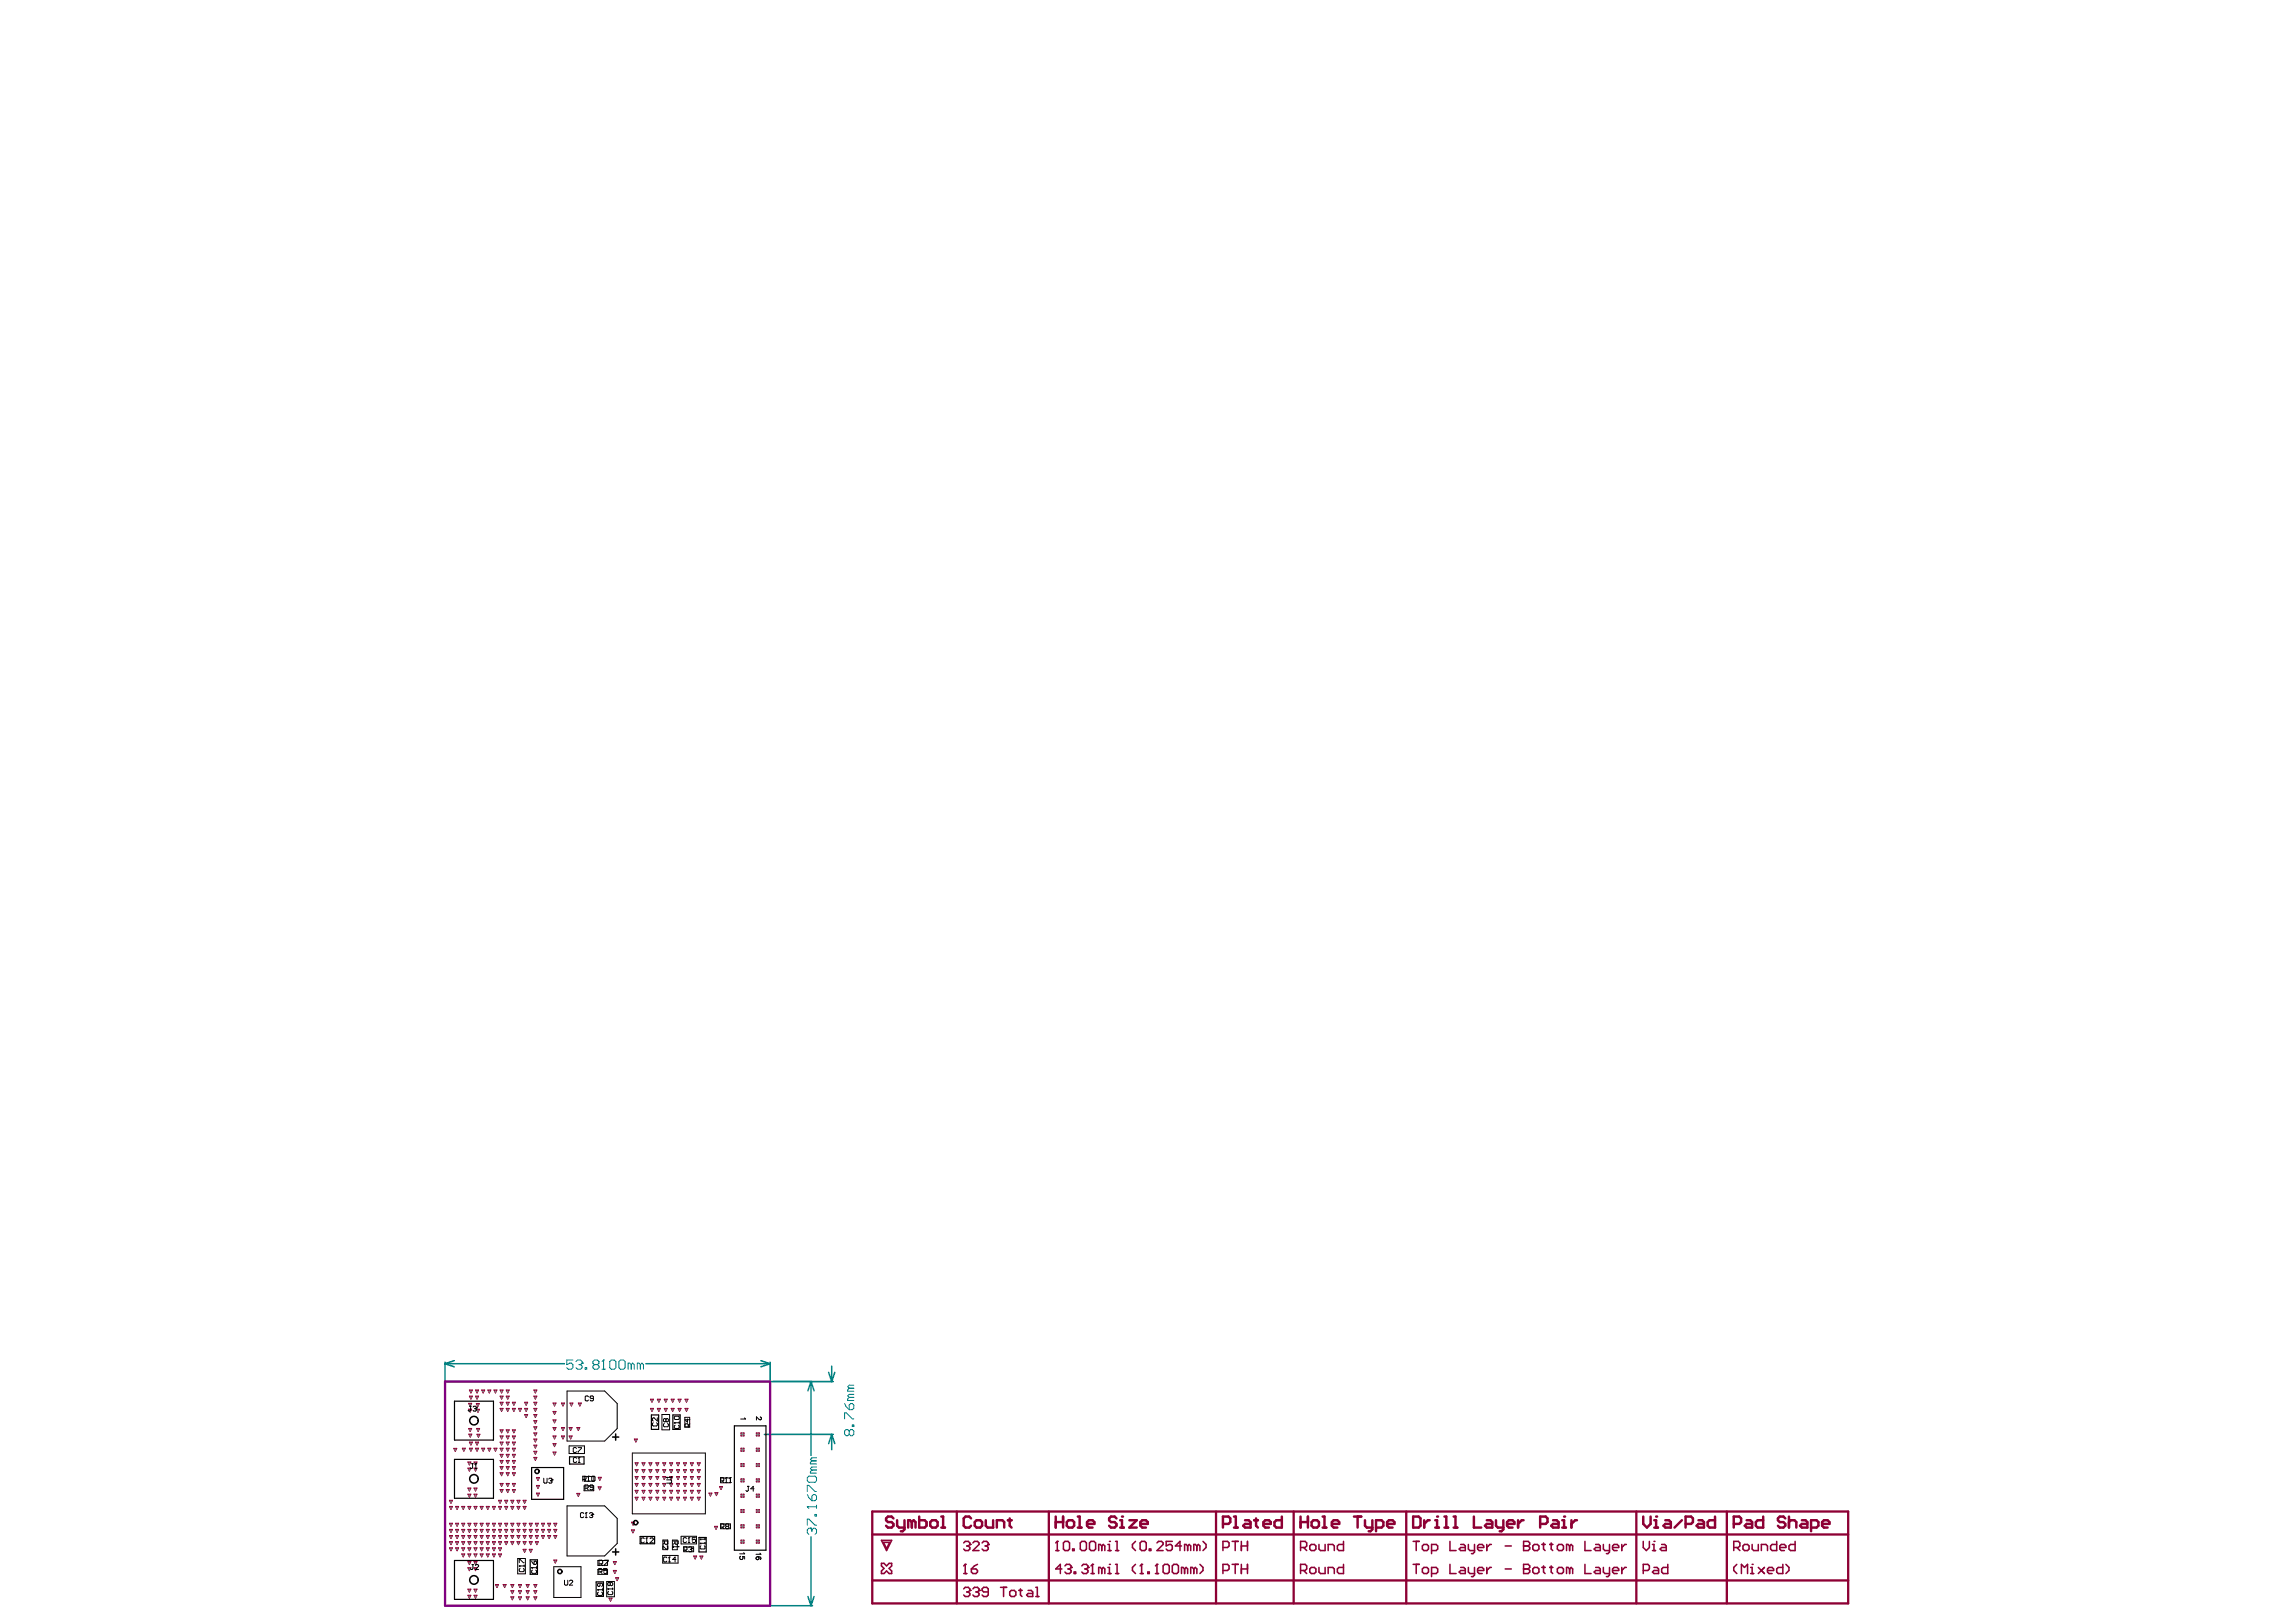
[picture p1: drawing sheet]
<svg xmlns="http://www.w3.org/2000/svg" width="297mm" height="210mm" viewBox="0 0 297 210" stroke-linecap="round" stroke-linejoin="round" font-family="sans-serif">
<path d="M112.8 198.6h126.3M112.8 195.6h126.3v11.9h-126.3zM123.8 195.6v11.9M135.7 195.6v11.9M157.3 195.6v11.9M167.4 195.6v11.9M181.9 195.6v11.9M211.7 195.6v11.9M223.4 195.6v11.9M112.8 204.5h126.3" fill="none" stroke="#8d0034" stroke-width=".3"/>
<g fill="none" stroke="#8d0034" stroke-width=".2">
<path d="M114 199.3h1.4l-.7 1.4zM114.3 199.6h.8l-.4 .8zM226.7 199.9v.6l.2 .2h.6v-.8M229.9 199.5v1.2h-.6l-.2-.2v-.4l.2-.2h.6M232.2 199.5v1.2h-.6l-.2-.2v-.4l.2-.2h.6M114 202.3h.4l.3 .3 .3-.3h.4v.3l-.4 .4 .4 .3v.3h-.4l-.3-.3-.3 .3h-.4v-.3l.4-.3-.4-.4zM224.3 200.3h.6l.2-.2v-.4l-.2-.2h-.6v1.2M224.7 202.4l-.4 .4v.4l.4 .4M224.7 200.3l.4 .4M225.3 203.6v-1.2l.4 .4 .4-.4v1.2M225.5 200.1l.2-.2h.4l.2 .2v.4l-.2 .2h-.4l-.2-.2zM226.5 203.6h.4"/>
<path d="M226.5 202.8h.2v.8M226.7 202.4h.1M227.5 202.8l.8 .8M227.9 200.7v-.8h.6l.2 .2v.6M228.3 202.8l-.8 .8M228.7 203.2h.8v-.2l-.2-.2h-.4l-.2 .2v.4l.2 .2h.4M230.3 200.3h.7v-.2l-.2-.2h-.3l-.2 .2v.4l.2 .2h.3M230.6 202.4v1.2h-.5l-.2-.2v-.4l.2-.2h.5M231 202.4l.4 .4v.4l-.4 .4"/>
</g>
<g fill="none" stroke="#8d0034" stroke-width=".13">
<path d="M60.7 179.9h.4l-.2 .4zM60.8 180h.2l-.1 .2zM61.5 179.9h.4l-.2 .4zM61.6 180h.2l-.1 .2zM62.3 179.9h.4l-.2 .4zM62.4 180h.2l-.1 .2zM63.1 179.9h.4l-.2 .4zM63.2 180h.2l-.1 .2zM63.9 179.9h.4l-.2 .4zM64 180h.2l-.1 .2zM64.7 179.9h.4l-.2 .4zM64.8 180h.2l-.1 .2z"/>
<path d="M65.5 179.9h.4l-.2 .4zM65.6 180h.2l-.1 .2zM69.1 179.9h.4l-.2 .4zM69.1 180h.3l-.1 .2zM58.1 197.9h.4l-.2 .4zM58.1 197.1h.4l-.2 .4zM58.1 198.7h.4l-.2 .4zM58.1 199.5h.4l-.2 .4zM58.1 194.2h.4l-.2 .3zM58.1 194.9h.4l-.2 .4zM58.2 198h.3l-.2 .2zM58.2 197.2h.3l-.2 .2z"/>
<path d="M58.2 198.8h.3l-.2 .2zM58.2 199.6h.3l-.2 .2zM58.2 194.2h.3l-.2 .3zM58.2 195h.3l-.2 .3zM58.7 187.4h.4l-.2 .4zM58.8 187.5h.2l-.1 .2zM58.9 197.9h.4l-.2 .4zM58.9 199.5h.4l-.2 .4zM58.9 197.1h.4l-.2 .4zM58.9 198.7h.4l-.2 .4zM58.9 194.9h.4l-.2 .4zM59 198h.3l-.2 .2z"/>
<path d="M59 199.6h.3l-.2 .2zM59 197.2h.3l-.2 .2zM59 198.8h.3l-.2 .2zM59 195h.3l-.2 .3zM59.7 197.9h.4l-.2 .4zM59.7 199.5h.4l-.2 .4zM59.7 198.7h.4l-.2 .4zM59.7 197.1h.4l-.2 .4zM59.7 194.9h.4l-.2 .4zM59.8 187.4h.4l-.2 .4zM59.8 198h.2l-.1 .2zM59.8 199.6h.2l-.1 .2z"/>
<path d="M59.8 197.2h.2l-.1 .2zM59.8 198.8h.2l-.1 .2zM59.8 195h.2l-.1 .3zM59.9 187.5h.2l-.1 .2zM60.5 193.4h.4l-.2 .4zM60.5 197.9h.4l-.2 .4zM60.5 199.5h.4l-.2 .4zM60.5 198.7h.4l-.2 .4zM60.5 197.1h.4l-.2 .4zM60.5 190h.4l-.2 .4zM60.5 189.2h.4l-.2 .4zM60.5 192.6h.4l-.2 .4z"/>
<path d="M60.5 194.9h.4l-.2 .4zM60.6 198h.2l-.1 .2zM60.6 190.1h.2l-.1 .2zM60.6 199.6h.2l-.1 .2zM60.6 197.2h.2l-.1 .2zM60.6 198.8h.2l-.1 .2zM60.6 189.3h.2l-.1 .2zM60.6 192.6h.2l-.1 .3zM60.6 195h.2l-.1 .3zM60.6 193.4h.2l-.1 .3zM60.6 182.4h.4l-.2 .4zM60.6 184.9h.4l-.2 .4z"/>
<path d="M60.6 181.6h.4l-.2 .4zM60.6 185.6h.4l-.2 .4zM60.7 184.9h.2l-.1 .3zM60.7 182.4h.2l-.1 .3zM60.7 181.7h.2l-.1 .2zM60.7 187.4h.4l-.2 .4zM60.7 186.6h.4l-.2 .4zM60.7 180.7h.4l-.2 .4zM60.7 185.7h.3l-.2 .2zM60.8 187.5h.2l-.1 .2zM60.8 186.7h.2l-.1 .2zM60.8 180.8h.2l-.1 .2z"/>
<path d="M61.3 193.4h.4l-.2 .4zM61.3 199.5h.4l-.2 .4zM61.3 197.9h.4l-.2 .4zM61.3 198.7h.4l-.2 .4zM61.3 197.1h.4l-.2 .4zM61.3 190h.4l-.2 .4zM61.3 189.2h.4l-.2 .4zM61.3 192.6h.4l-.2 .4zM61.3 194.9h.4l-.2 .4zM61.4 198h.2l-.1 .2zM61.4 199.6h.2l-.1 .2zM61.4 197.2h.2l-.1 .2z"/>
<path d="M61.4 198.8h.2l-.1 .2zM61.4 190.1h.2l-.1 .2zM61.4 189.3h.2l-.1 .2zM61.4 195h.2l-.1 .3zM61.4 193.4h.2l-.1 .3zM61.4 192.6h.2l-.1 .3zM61.5 187.4h.4l-.2 .4zM61.5 186.6h.4l-.2 .4zM61.5 180.7h.4l-.2 .4zM61.6 187.5h.2l-.1 .2zM61.6 186.7h.2l-.1 .2zM61.6 180.8h.2l-.1 .2z"/>
<path d="M61.6 181.6h.4l-.2 .4zM61.6 182.4h.4l-.2 .4zM61.7 184.9h.4l-.2 .4zM61.7 181.7h.2l-.1 .2zM61.7 185.6h.4l-.2 .4zM61.7 182.5h.3l-.2 .2zM61.7 184.9h.3l-.1 .3zM61.8 185.7h.2l-.1 .2zM62.1 199.5h.4l-.2 .4zM62.1 198.7h.4l-.2 .4zM62.1 197.9h.4l-.2 .4zM62.1 197.1h.4l-.2 .4z"/>
<path d="M62.1 194.9h.4l-.2 .4zM62.2 198h.2l-.1 .2zM62.2 199.6h.2l-.1 .2zM62.2 198.8h.2l-.1 .2zM62.2 197.2h.2l-.1 .2zM62.2 195h.2l-.1 .3zM62.3 187.4h.4l-.2 .4zM62.4 187.5h.2l-.1 .2zM62.9 198.7h.4l-.2 .4zM62.9 199.5h.4l-.2 .4zM62.9 197.9h.4l-.2 .4zM62.9 197.1h.4l-.2 .4z"/>
<path d="M62.9 194.9h.4l-.2 .4zM63 198h.2l-.1 .2zM63 199.6h.2l-.1 .2zM63 198.8h.2l-.1 .2zM63 197.2h.2l-.1 .2zM63 195h.2l-.1 .3zM63.1 187.4h.4l-.2 .4zM63.2 187.5h.2l-.1 .2zM63.7 197.1h.4l-.2 .4zM63.7 199.5h.4l-.2 .4zM63.7 197.9h.4l-.2 .4zM63.7 198.7h.4l-.2 .4z"/>
<path d="M63.7 194.9h.4l-.2 .4zM63.8 199.6h.2l-.1 .2zM63.8 198h.2l-.1 .2zM63.8 197.2h.2l-.1 .2zM63.8 198.8h.2l-.1 .2zM63.8 195h.2l-.1 .3zM63.9 187.4h.4l-.2 .4zM64 187.5h.2l-.1 .2zM64.5 198.7h.4l-.2 .4zM64.5 199.5h.4l-.2 .4zM64.5 197.9h.4l-.2 .4zM64.5 194.9h.4l-.2 .4z"/>
<path d="M64.5 194.2h.4l-.2 .3zM64.5 197.1h.4l-.2 .4zM64.6 199.6h.2l-.1 .2zM64.6 198h.2l-.1 .2zM64.6 198.8h.2l-.1 .2zM64.6 195h.2l-.1 .3zM64.6 194.2h.2l-.1 .3zM64.6 197.2h.2l-.1 .2zM64.7 187.4h.4l-.2 .4zM64.7 185.8h.4l-.2 .4zM64.7 189.8h.4l-.2 .4zM64.7 182.3h.4l-.2 .4z"/>
<path d="M64.7 192h.4l-.2 .4zM64.7 192.8h.4l-.2 .4zM64.7 190.6h.4l-.2 .4zM64.7 186.6h.4l-.2 .4zM64.7 188.2h.4l-.2 .4zM64.7 189h.4l-.2 .4zM64.7 185h.4l-.2 .4zM64.7 180.7h.4l-.2 .4zM64.7 181.5h.4l-.2 .4zM64.8 187.5h.2l-.1 .2zM64.8 185.9h.2l-.1 .2zM64.8 182.3h.2l-.1 .3z"/>
<path d="M64.8 192.1h.2l-.1 .2zM64.8 192.8h.2l-.1 .3zM64.8 190.7h.2l-.1 .2zM64.8 186.7h.2l-.1 .2zM64.8 188.3h.2l-.1 .2zM64.8 189.9h.2l-.1 .2zM64.8 189.1h.2l-.1 .2zM64.8 185.1h.2l-.1 .3zM64.8 180.8h.2l-.1 .2zM64.8 181.5h.2l-.1 .3zM65.3 197.1h.4l-.2 .4zM65.3 199.5h.4l-.2 .4z"/>
<path d="M65.3 197.9h.4l-.2 .4zM65.3 194.9h.4l-.2 .4zM65.3 194.2h.4l-.2 .3zM65.3 198.7h.4l-.2 .4zM65.4 199.6h.2l-.1 .2zM65.4 198h.2l-.1 .2zM65.4 195h.2l-.1 .3zM65.4 194.2h.2l-.1 .3zM65.4 198.8h.2l-.1 .2zM65.4 197.2h.2l-.1 .2zM65.5 187.4h.4l-.2 .4zM65.5 185.8h.4l-.2 .4z"/>
<path d="M65.5 189.8h.4l-.2 .4zM65.5 182.3h.4l-.2 .4zM65.5 192h.4l-.2 .4zM65.5 192.8h.4l-.2 .4zM65.5 186.6h.4l-.2 .4zM65.5 190.6h.4l-.2 .4zM65.5 188.2h.4l-.2 .4zM65.5 185h.4l-.2 .4zM65.5 189h.4l-.2 .4zM65.5 181.5h.4l-.2 .4zM65.5 180.7h.4l-.2 .4zM65.6 187.5h.2l-.1 .2z"/>
<path d="M65.6 185.9h.2l-.1 .2zM65.6 182.3h.2l-.1 .3zM65.6 192.1h.2l-.1 .2zM65.6 192.8h.2l-.1 .3zM65.6 186.7h.2l-.1 .2zM65.6 189.9h.2l-.1 .2zM65.6 190.7h.2l-.1 .2zM65.6 188.3h.2l-.1 .2zM65.6 185.1h.2l-.1 .3zM65.6 189.1h.2l-.1 .2zM65.6 181.5h.2l-.1 .3zM65.6 180.8h.2l-.1 .2z"/>
<path d="M66.1 198.7h.4l-.2 .4zM66.1 197.9h.4l-.2 .4zM66.1 197.1h.4l-.2 .4zM66.1 199.5h.4l-.2 .4zM66.1 194.9h.4l-.2 .4zM66.1 194.2h.4l-.2 .3zM66.2 198h.2l-.1 .2zM66.2 197.2h.2l-.1 .2zM66.2 199.6h.2l-.1 .2zM66.2 198.8h.2l-.1 .2zM66.2 195h.2l-.1 .3zM66.2 194.2h.2l-.1 .3z"/>
<path d="M66.3 187.4h.4l-.2 .4zM66.3 185.8h.4l-.2 .4zM66.3 189.8h.4l-.2 .4zM66.3 192h.4l-.2 .4zM66.3 182.3h.4l-.2 .4zM66.3 192.8h.4l-.2 .4zM66.3 190.6h.4l-.2 .4zM66.3 186.6h.4l-.2 .4zM66.3 188.2h.4l-.2 .4zM66.3 185h.4l-.2 .4zM66.3 189h.4l-.2 .4zM66.3 181.5h.4l-.2 .4z"/>
<path d="M66.4 187.5h.2l-.1 .2zM66.4 185.9h.2l-.1 .2zM66.4 182.3h.2l-.1 .3zM66.4 192.1h.2l-.1 .2zM66.4 192.8h.2l-.1 .3zM66.4 190.7h.2l-.1 .2zM66.4 186.7h.2l-.1 .2zM66.4 188.3h.2l-.1 .2zM66.4 185.1h.2l-.1 .3zM66.4 189.9h.2l-.1 .2zM66.4 189.1h.2l-.1 .2zM66.4 181.5h.2l-.1 .3z"/>
<path d="M66.9 197.1h.4l-.2 .4zM66.9 199.5h.4l-.2 .4zM66.9 197.9h.4l-.2 .4zM66.9 198.7h.4l-.2 .4zM66.9 194.9h.4l-.2 .4zM66.9 194.2h.4l-.2 .3zM67 199.6h.2l-.1 .2zM67 198h.2l-.1 .2zM67 198.8h.2l-.1 .2zM67 197.2h.2l-.1 .2zM67 195h.2l-.1 .3zM67 194.2h.2l-.1 .3z"/>
<path d="M67.1 182.3h.4l-.2 .4zM67.2 182.3h.2l-.1 .3zM67.7 197.9h.4l-.2 .4zM67.7 199.5h.4l-.2 .4zM67.7 198.7h.4l-.2 .4zM67.7 197.1h.4l-.2 .4zM67.7 194.2h.4l-.2 .3zM67.7 194.9h.4l-.2 .4zM67.8 198h.2l-.1 .2zM67.8 199.6h.2l-.1 .2zM67.8 198.8h.2l-.1 .2zM67.8 197.2h.2l-.1 .2z"/>
<path d="M67.8 194.2h.2l-.1 .3zM67.8 195h.2l-.1 .3zM67.9 182.3h.4l-.2 .4zM67.9 183.1h.4l-.2 .3zM67.9 181.5h.4l-.2 .4zM67.9 182.3h.3l-.1 .3zM67.9 183.1h.3l-.1 .3zM67.9 181.5h.3l-.1 .3zM68.5 197.9h.4l-.2 .4zM68.5 199.5h.4l-.2 .4zM68.5 198.7h.4l-.2 .4zM68.5 197.1h.4l-.2 .4z"/>
<path d="M68.5 198h.3l-.1 .2zM68.5 199.6h.3l-.1 .2zM68.5 198.8h.3l-.1 .2zM68.5 197.2h.3l-.1 .2zM69.1 187.8h.4l-.2 .4zM69.1 185.4h.4l-.2 .4zM69.1 186.2h.4l-.2 .4zM69.1 181.5h.4l-.2 .4zM69.1 183.8h.4l-.2 .4zM69.1 188.6h.4l-.2 .4zM69.1 182.3h.4l-.2 .4zM69.1 187h.4l-.2 .4z"/>
<path d="M69.1 184.6h.4l-.2 .4zM69.1 180.7h.4l-.2 .4zM69.1 183.1h.4l-.2 .3zM69.1 186.3h.3l-.1 .2zM69.1 181.5h.3l-.1 .3zM69.1 183.1h.3l-.1 .3zM69.1 182.3h.3l-.1 .3zM69.1 188.7h.3l-.1 .2zM69.1 187.9h.3l-.1 .2zM69.1 187.1h.3l-.1 .2zM69.1 185.5h.3l-.1 .2zM69.1 184.7h.3l-.1 .3z"/>
<path d="M69.1 180.8h.3l-.1 .2zM69.1 183.9h.3l-.1 .3zM69.3 199.5h.4l-.2 .4zM69.3 198.7h.4l-.2 .4zM69.3 197.9h.4l-.2 .4zM69.3 197.1h.4l-.2 .4zM69.3 199.6h.3l-.1 .2zM69.3 198.8h.3l-.1 .2zM69.3 198h.3l-.1 .2zM69.3 197.2h.3l-.1 .2zM69.4 193.2h.4l-.2 .4zM69.4 191.2h.4l-.2 .4z"/>
<path d="M69.4 192.2h.4l-.2 .4zM69.5 193.3h.2l-.1 .2zM69.5 192.3h.2l-.1 .2zM69.5 191.3h.2l-.1 .2zM70.1 198.7h.4l-.2 .4zM70.1 197.9h.4l-.2 .4zM70.1 197.1h.4l-.2 .4zM70.1 198.8h.3l-.1 .2zM70.1 198h.3l-.1 .2zM70.1 197.2h.3l-.1 .2zM70.8 197.1h.4l-.2 .4zM70.8 198.7h.4l-.2 .4z"/>
<path d="M70.8 197.9h.4l-.2 .4zM70.9 197.2h.3l-.2 .2zM70.9 198.8h.3l-.2 .2zM70.9 198h.3l-.2 .2zM71.5 185.8h.4l-.2 .4zM71.5 187.9h.4l-.2 .4zM71.5 181.6h.4l-.2 .4zM71.5 186.8h.4l-.2 .4zM71.5 184.7h.4l-.2 .4zM71.5 183.7h.4l-.2 .4zM71.5 182.7h.4l-.2 .4zM71.6 185.9h.3l-.2 .2z"/>
<path d="M71.6 183.8h.3l-.2 .3zM71.6 188h.3l-.2 .2zM71.6 186.9h.3l-.2 .2zM71.6 184.8h.3l-.2 .3zM71.6 182.7h.3l-.2 .3zM71.6 181.6h.3l-.2 .3zM71.6 198.7h.4l-.2 .4zM71.6 197.9h.4l-.2 .4zM71.6 197.1h.4l-.2 .4zM71.7 198.8h.3l-.2 .2zM71.7 198h.3l-.2 .2zM71.7 197.2h.3l-.2 .2z"/>
<path d="M72.6 185.8h.4l-.2 .4zM72.6 184.7h.4l-.2 .4zM72.6 181.6h.4l-.2 .4zM72.7 185.9h.3l-.2 .2zM72.7 184.8h.3l-.2 .3zM72.7 181.6h.3l-.2 .3zM73.6 185.8h.4l-.2 .4zM73.6 184.7h.4l-.2 .4zM73.7 185.9h.2l-.1 .2zM73.7 184.8h.2l-.1 .3zM73.7 181.6h.4l-.2 .4zM73.8 181.6h.2l-.1 .3z"/>
<path d="M74.6 184.7h.4l-.2 .4zM74.6 193.3h.4l-.2 .4zM74.7 193.3h.2l-.1 .3zM74.7 184.8h.2l-.1 .3zM74.8 181.6h.4l-.2 .4zM74.9 181.6h.2l-.1 .3zM77.4 192.4h.4l-.2 .4zM77.4 191.2h.4l-.2 .4zM77.5 192.5h.2l-.1 .2zM77.5 191.3h.2l-.1 .2zM81.7 198h.4l-.2 .4zM81.7 197h.4l-.2 .4z"/>
<path d="M81.8 198.1h.2l-.1 .2zM81.8 197.1h.2l-.1 .2zM82.1 186.2h.4l-.2 .4zM82.1 186.3h.3l-.1 .2zM82.2 193.8h.4l-.2 .4zM82.2 192h.4l-.2 .4zM82.2 190.2h.4l-.2 .4zM82.2 192.9h.4l-.2 .4zM82.2 191.1h.4l-.2 .4zM82.2 189.3h.4l-.2 .4zM82.2 193.8h.3l-.1 .3zM82.2 192.1h.3l-.1 .2z"/>
<path d="M82.2 190.3h.3l-.1 .2zM82.2 192.9h.3l-.1 .3zM82.2 191.2h.3l-.1 .2zM82.2 189.4h.3l-.1 .2zM83.1 193.8h.4l-.2 .4zM83.1 192h.4l-.2 .4zM83.1 190.2h.4l-.2 .4zM83.1 192.9h.4l-.2 .4zM83.1 191.1h.4l-.2 .4zM83.1 189.3h.4l-.2 .4zM83.1 193.8h.3l-.1 .3zM83.1 192.1h.3l-.1 .2z"/>
<path d="M83.1 190.3h.3l-.1 .2zM83.1 192.9h.3l-.1 .3zM83.1 191.2h.3l-.1 .2zM83.1 189.4h.3l-.1 .2zM83.9 193.8h.4l-.2 .4zM83.9 192.9h.4l-.2 .4zM83.9 190.2h.4l-.2 .4zM83.9 192h.4l-.2 .4zM83.9 189.3h.4l-.2 .4zM83.9 191.1h.4l-.2 .4zM84 192.9h.3l-.2 .3zM84 193.8h.3l-.2 .3z"/>
<path d="M84 190.3h.3l-.2 .2zM84 192.1h.3l-.2 .2zM84 189.4h.3l-.2 .2zM84 191.2h.3l-.2 .2zM84.1 181.1h.4l-.2 .4zM84.1 182.3h.4l-.2 .4zM84.2 181.1h.3l-.2 .3zM84.2 182.3h.3l-.2 .3zM84.8 193.8h.4l-.2 .4zM84.8 191.1h.4l-.2 .4zM84.8 190.2h.4l-.2 .4zM84.8 192h.4l-.2 .4z"/>
<path d="M84.8 192.9h.4l-.2 .4zM84.8 189.3h.4l-.2 .4zM84.9 191.2h.3l-.2 .2zM84.9 193.8h.3l-.2 .3zM84.9 190.3h.3l-.2 .2zM84.9 192.1h.3l-.2 .2zM84.9 192.9h.3l-.2 .3zM84.9 189.4h.3l-.2 .2zM85 181.1h.4l-.2 .4zM85 182.3h.4l-.2 .4zM85.1 181.1h.3l-.2 .3zM85.1 182.3h.3l-.2 .3z"/>
<path d="M85.7 193.8h.4l-.2 .4zM85.7 189.3h.4l-.2 .4zM85.7 192h.4l-.2 .4zM85.7 190.2h.4l-.2 .4zM85.7 192.9h.4l-.2 .4zM85.7 191.1h.4l-.2 .4zM85.8 189.4h.3l-.2 .2zM85.8 192.1h.3l-.2 .2zM85.8 193.8h.3l-.2 .3zM85.8 190.3h.3l-.2 .2zM85.8 192.9h.3l-.2 .3zM85.8 191.2h.3l-.2 .2z"/>
<path d="M85.9 181.1h.4l-.2 .4zM85.9 182.3h.4l-.2 .4zM86 181.1h.3l-.2 .3zM86 182.3h.3l-.2 .3zM86.6 193.8h.4l-.2 .4zM86.6 190.2h.4l-.2 .4zM86.6 192h.4l-.2 .4zM86.6 192.9h.4l-.2 .4zM86.6 189.3h.4l-.2 .4zM86.6 191.1h.4l-.2 .4zM86.7 190.3h.2l-.1 .2zM86.7 193.8h.2l-.1 .3z"/>
<path d="M86.7 192.1h.2l-.1 .2zM86.7 192.9h.2l-.1 .3zM86.7 189.4h.2l-.1 .2zM86.7 191.2h.2l-.1 .2zM86.8 181.1h.4l-.2 .4zM86.8 182.3h.4l-.2 .4zM86.9 181.1h.2l-.1 .3zM86.9 182.3h.2l-.1 .3zM87.5 193.8h.4l-.2 .4zM87.5 192h.4l-.2 .4zM87.5 190.2h.4l-.2 .4zM87.5 192.9h.4l-.2 .4z"/>
<path d="M87.5 189.3h.4l-.2 .4zM87.5 191.1h.4l-.2 .4zM87.6 193.8h.2l-.1 .3zM87.6 190.3h.2l-.1 .2zM87.6 192.1h.2l-.1 .2zM87.6 192.9h.2l-.1 .3zM87.6 189.4h.2l-.1 .2zM87.6 191.2h.2l-.1 .2zM87.7 181.1h.4l-.2 .4zM87.7 182.3h.4l-.2 .4zM87.8 181.1h.2l-.1 .3zM87.8 182.3h.2l-.1 .3z"/>
<path d="M88.4 193.8h.4l-.2 .4zM88.4 190.2h.4l-.2 .4zM88.4 192h.4l-.2 .4zM88.4 192.9h.4l-.2 .4zM88.4 189.3h.4l-.2 .4zM88.4 191.1h.4l-.2 .4zM88.5 193.8h.2l-.1 .3zM88.5 190.3h.2l-.1 .2zM88.5 192.1h.2l-.1 .2zM88.5 192.9h.2l-.1 .3zM88.5 189.4h.2l-.1 .2zM88.5 191.2h.2l-.1 .2z"/>
<path d="M88.6 181.1h.4l-.2 .4zM88.6 182.3h.4l-.2 .4zM88.7 181.1h.2l-.1 .3zM88.7 182.3h.2l-.1 .3zM89.3 193.8h.4l-.2 .4zM89.3 190.2h.4l-.2 .4zM89.3 192h.4l-.2 .4zM89.3 192.9h.4l-.2 .4zM89.3 191.1h.4l-.2 .4zM89.3 189.3h.4l-.2 .4zM89.4 193.8h.2l-.1 .3zM89.4 190.3h.2l-.1 .2z"/>
<path d="M89.4 192.1h.2l-.1 .2zM89.4 192.9h.2l-.1 .3zM89.4 189.4h.2l-.1 .2zM89.4 191.2h.2l-.1 .2zM90.2 193.8h.4l-.2 .4zM90.2 190.2h.4l-.2 .4zM90.2 192h.4l-.2 .4zM90.2 192.9h.4l-.2 .4zM90.2 189.3h.4l-.2 .4zM90.2 191.1h.4l-.2 .4zM90.3 190.3h.2l-.1 .2zM90.3 193.8h.2l-.1 .3z"/>
<path d="M90.3 192.1h.2l-.1 .2zM90.3 192.9h.2l-.1 .3zM90.3 189.4h.2l-.1 .2zM90.3 191.2h.2l-.1 .2zM91.7 193.2h.4l-.2 .4zM91.8 193.3h.2l-.1 .2zM92.4 197.5h.4l-.2 .4zM92.5 193.2h.4l-.2 .4zM92.5 197.6h.3l-.2 .2zM92.6 193.2h.2l-.1 .3zM93.1 192.4h.4l-.2 .4zM93.2 192.4h.2l-.1 .3z"/>
<path d="M95.9 195.3l.2 .1 .2-.1-.1 .2 .1 .2-.2-.1-.2 .1 .1-.2zM95.9 197.3l.2 .1 .2-.1-.1 .2 .1 .2-.2-.1-.2 .1 .1-.2zM95.9 193.4l.2 .1 .2-.1-.1 .2 .1 .2-.2-.1-.2 .1 .1-.2zM95.9 185.4l.2 .1 .2-.1-.1 .2 .1 .2-.2-.1-.2 .1 .1-.2zM95.9 187.4l.2 .1 .2-.1-.1 .2 .1 .2-.2-.1-.2 .1 .1-.2zM95.9 189.4l.2 .1 .2-.1-.1 .2 .1 .2-.2-.1-.2 .1 .1-.2zM95.9 191.4l.2 .1 .2-.1-.1 .2 .1 .2-.2-.1-.2 .1 .1-.2zM95.9 199.3l.2 .1 .2-.1-.1 .2 .1 .2-.2-.1-.2 .1 .1-.2zM97.8 195.3l.2 .1 .2-.1-.1 .2 .1 .2-.2-.1-.2 .1 .1-.2zM97.8 185.4l.2 .1 .2-.1-.1 .2 .1 .2-.2-.1-.2 .1 .1-.2zM97.8 187.4l.2 .1 .2-.1-.1 .2 .1 .2-.2-.1-.2 .1 .1-.2zM97.8 189.4l.2 .1 .2-.1-.1 .2 .1 .2-.2-.1-.2 .1 .1-.2z"/>
<path d="M97.8 191.4l.2 .1 .2-.1-.1 .2 .1 .2-.2-.1-.2 .1 .1-.2zM97.8 193.4l.2 .1 .2-.1-.1 .2 .1 .2-.2-.1-.2 .1 .1-.2zM97.8 197.3l.2 .1 .2-.1-.1 .2 .1 .2-.2-.1-.2 .1 .1-.2zM97.8 199.3l.2 .1 .2-.1-.1 .2 .1 .2-.2-.1-.2 .1 .1-.2zM58.1 200.3h.4l-.2 .4zM58.2 200.4h.3l-.2 .2zM58.9 200.3h.4l-.2 .4zM59 200.4h.3l-.2 .2zM59.7 201.1h.4l-.2 .4zM59.7 200.3h.4l-.2 .4zM59.8 201.2h.2l-.1 .2zM59.8 200.4h.2l-.1 .2z"/>
<path d="M60.5 202.1h.4l-.2 .4zM60.5 205.6h.4l-.2 .4zM60.5 201.1h.4l-.2 .4zM60.5 206.4h.4l-.2 .4zM60.5 202.9h.4l-.2 .4zM60.5 200.3h.4l-.2 .4zM60.6 202.2h.2l-.1 .2zM60.6 205.7h.2l-.1 .3zM60.6 201.2h.2l-.1 .2zM60.6 206.5h.2l-.1 .3zM60.6 203h.2l-.1 .2zM60.6 200.4h.2l-.1 .2z"/>
<path d="M61.3 202.1h.4l-.2 .4zM61.3 201.1h.4l-.2 .4zM61.3 206.4h.4l-.2 .4zM61.3 205.6h.4l-.2 .4zM61.3 202.9h.4l-.2 .4zM61.3 200.3h.4l-.2 .4zM61.4 202.2h.2l-.1 .2zM61.4 201.2h.2l-.1 .2zM61.4 206.5h.2l-.1 .3zM61.4 205.7h.2l-.1 .3zM61.4 203h.2l-.1 .2zM61.4 200.4h.2l-.1 .2z"/>
<path d="M62.1 200.3h.4l-.2 .4zM62.1 201.1h.4l-.2 .4zM62.2 201.2h.2l-.1 .2zM62.2 200.4h.2l-.1 .2zM62.9 201.1h.4l-.2 .4zM62.9 200.3h.4l-.2 .4zM63 201.2h.2l-.1 .2zM63 200.4h.2l-.1 .2zM63.7 200.3h.4l-.2 .4zM63.7 201.1h.4l-.2 .4zM63.8 201.2h.2l-.1 .2zM63.8 200.4h.2l-.1 .2z"/>
<path d="M64.1 205.1h.4l-.2 .4zM64.2 205.1h.2l-.1 .3zM64.5 201.1h.4l-.2 .4zM64.5 200.3h.4l-.2 .4zM64.6 201.2h.2l-.1 .2zM64.6 200.4h.2l-.1 .2zM65.1 205.1h.4l-.2 .4zM65.2 205.1h.2l-.1 .3zM66.1 205.8h.4l-.2 .4zM66.1 206.6h.4l-.2 .4zM66.1 205.1h.4l-.2 .4zM66.2 205.9h.2l-.1 .3z"/>
<path d="M66.2 206.7h.2l-.1 .3zM66.2 205.1h.2l-.1 .3zM67.1 206.6h.4l-.2 .4zM67.1 205.8h.4l-.2 .4zM67.1 205.1h.4l-.2 .4zM67.2 206.7h.2l-.1 .3zM67.2 205.9h.2l-.1 .3zM67.2 205.1h.2l-.1 .3zM67.7 200.5h.4l-.2 .4zM67.8 200.6h.2l-.1 .2zM68.1 206.6h.4l-.2 .4zM68.1 205.8h.4l-.2 .4z"/>
<path d="M68.1 205.1h.4l-.2 .4zM68.1 206.7h.3l-.1 .3zM68.1 205.9h.3l-.1 .3zM68.1 205.1h.3l-.1 .3zM68.5 200.5h.4l-.2 .4zM68.5 200.6h.3l-.1 .2zM69.1 205.8h.4l-.2 .4zM69.1 206.6h.4l-.2 .4zM69.1 205.1h.4l-.2 .4zM69.1 206.7h.3l-.1 .3zM69.1 205.9h.3l-.1 .3zM69.1 205.1h.3l-.1 .3z"/>
<path d="M71.6 201.9h.4l-.2 .4zM71.7 202h.3l-.2 .2zM78.8 206.8h.4l-.2 .4zM78.9 206.9h.2l-.1 .2zM79.3 202.1h.4l-.2 .4zM79.3 203.2h.4l-.2 .4zM79.4 202.2h.3l-.2 .2zM79.4 203.3h.3l-.2 .2zM79.6 204.2h.4l-.2 .4zM79.7 204.2h.3l-.2 .3zM89.7 201.4h.4l-.2 .4zM89.8 201.4h.3l-.2 .3z"/>
<path d="M90.5 201.4h.4l-.2 .4zM90.6 201.4h.3l-.2 .3z"/>
</g>
<path d="M212.6 196.3v.9l.5 .5 .4-.5v-.9M214 196.7h.3v1M214 197.7h.5M224.3 197.2h.7l.3-.2v-.5l-.3-.2h-.7v1.4M226 196.7h.4l.3 .3v.7h-.7l-.3-.3 .3-.2h.7M228.1 196.3v1.4h-.7l-.2-.3v-.4l.2-.3h.7M231 196.5l-.3-.2h-.4l-.3 .2v.2l.3 .3h.4l.3 .2v.2l-.3 .3h-.4l-.3-.3M231.4 197l.3-.3h.5l.2 .3v.7M231.4 196.3v1.4M233.1 196.7h.5l.2 .3v.7h-.7l-.2-.3 .2-.2h.7M234.3 197.7h.7l.3-.3v-.4l-.3-.3h-.7v1.5M235.7 197.2h1v-.2l-.3-.3h-.4l-.3 .3v.4l.3 .3h.4" fill="none" stroke="#8d0034" stroke-width=".32"/>
<circle cx="214.3" cy="196.3" r=".16" fill="#8d0034"/>
<path d="M182.8 196.3h.7l.3 .2v.9l-.3 .3h-.7zM184.3 196.7v1M185 196.7h-.3l-.4 .5M185.7 196.7h.2v1M185.7 197.7h.5M215.4 196.7h.5l.3 .3v.7h-.8l-.2-.3 .2-.2h.8M217.6 196.7l-1 1M218.1 197.2h.7l.2-.2v-.5l-.2-.2h-.7v1.4M219.7 196.7h.5l.2 .3v.7h-.7l-.2-.3 .2-.2h.7M221.9 196.3v1.4h-.7l-.3-.3v-.4l.3-.3h.7" fill="none" stroke="#8d0034" stroke-width=".32"/>
<path d="M212.6 199.5v.8l.4 .4 .4-.4v-.8M213.8 199.9h.2v.8M214 199.5h.1M215 199.9h.4l.2 .2v.6h-.6l-.2-.2 .2-.2h.6M212.6 203.2h.6l.2-.2v-.4l-.2-.2h-.6v1.2M213.8 200.7h.4M214 202.8h.4l.2 .2v.6h-.6l-.2-.2 .2-.2h.6M215.8 202.4v1.2h-.6l-.2-.2v-.4l.2-.2h.6" fill="none" stroke="#8d0034" stroke-width=".2"/>
<circle cx="185.9" cy="196.3" r=".16" fill="#8d0034"/>
<g fill="none" stroke="#8d0034" stroke-width=".32">
<path d="M186.9 197.7h.4M186.9 196.3h.2v1.4M188.1 197.7h.4M188.1 196.3h.2v1.4M190.7 196.3v1.4h.9M192.3 196.7h.5l.3 .3v.7h-.8l-.2-.3 .2-.2h.8M193.5 196.7v.7l.3 .3h.7M194.5 196.7v1.2l-.2 .3h-.3M195 197.2h.9v-.2l-.2-.3h-.5l-.2 .3v.4l.2 .3h.5M196.4 196.7v1M197.1 196.7h-.2l-.5 .5M199.3 197.2h.7l.2-.2v-.5l-.2-.2h-.7v1.4"/>
<path d="M200.9 196.7h.5l.2 .3v.7h-.7l-.2-.3 .2-.2h.7M202.1 197.7h.5M202.1 196.7h.2v1"/>
</g>
<circle cx="202.3" cy="196.3" r=".16" fill="#8d0034"/>
<g fill="none" stroke="#8d0034" stroke-width=".32">
<path d="M136.6 197h.9M136.6 196.3v1.4M137.5 196.3v1.4M138 197l.2-.3h.5l.3 .3v.4l-.3 .3h-.5l-.2-.3zM139.4 197.7h.5M139.4 196.3h.3v1.4M140.6 197.2h1v-.2l-.3-.3h-.4l-.3 .3v.4l.3 .3h.4M144.4 196.5l-.2-.2h-.5l-.2 .2v.2l.2 .3h.5l.2 .2v.2l-.2 .3h-.5l-.2-.3M144.9 196.7h.3v1M144.9 197.7h.5M158.2 197.2h.7l.3-.2v-.5l-.3-.2h-.7v1.4M159.6 197.7h.5"/>
<path d="M159.6 196.3h.3v1.4M161.1 196.7h.4l.3 .3v.7h-.7l-.3-.3 .3-.2h.7M162.3 196.7h.4M162.5 196.5v.9l.2 .3M163.5 197.2h.9v-.2l-.2-.3h-.5l-.2 .3v.4l.2 .3h.5M165.8 196.3v1.4h-.7l-.2-.3v-.4l.2-.3h.7M168.3 196.3v1.4M168.3 197h.9M169.2 196.3v1.4M169.7 197l.2-.3h.5l.2 .3v.4l-.2 .3h-.5l-.2-.3zM171.1 197.7h.5M171.1 196.3h.3v1.4"/>
<path d="M172.3 197.2h1v-.2l-.3-.3h-.5l-.2 .3v.4l.2 .3h.5M175.2 196.3h.9M175.6 196.3v1.4M176.6 196.7v.7l.2 .3h.7M177.5 196.7v1.2l-.2 .3h-.2M178 197.7h.7l.3-.3v-.4l-.3-.3h-.7v1.5M179.4 197.2h1v-.2l-.2-.3h-.5l-.3 .3v.4l.3 .3h.5M203.3 196.7v1M204 196.7h-.2l-.5 .5"/>
</g>
<g fill="none" stroke="#8d0034" stroke-width=".2">
<path d="M159.4 199.5h.8M159.8 199.5v1.2M160.6 199.5v1.2M161.4 199.5v1.2M170.6 199.9v.6l.2 .2h.6v-.8M173.8 199.5v1.2h-.6l-.2-.2v-.4l.2-.2h.6M182.8 199.5h.8M183.2 199.5v1.2M187.6 199.5v1.2h.8M189 199.9h.4l.2 .2v.6h-.6l-.2-.2 .2-.2h.6M190 199.9v.6l.2 .2h.6M190.8 199.9v1l-.2 .2h-.2"/>
<path d="M192.3 199.9v.8M192.9 199.9h-.2l-.4 .4M197.1 199.5h.6l.2 .2v.2l-.2 .2 .2 .2v.2l-.2 .2h-.6zM199.5 199.9h.4M199.7 199.7v.8l.2 .2M200.5 199.9h.4M200.7 199.7v.8l.2 .2M205 199.5v1.2h.8M206.4 199.9h.4l.2 .2v.6h-.6l-.2-.2 .2-.2h.6M207.4 199.9v.6l.2 .2h.6M208.2 199.9v1l-.2 .2h-.2M209.8 199.9v.8"/>
<path d="M210.4 199.9h-.2l-.4 .4M158.2 200.3h.6l.2-.2v-.4l-.2-.2h-.6v1.2M158.2 203.2h.6l.2-.2v-.4l-.2-.2h-.6v1.2M159.4 202.4h.8M159.8 202.4v1.2M160.6 200.1h.8M160.6 203h.8M160.6 202.4v1.2M161.4 202.4v1.2M168.3 200.3h.6l.1-.2v-.4l-.1-.2h-.6v1.2M168.3 203.2h.6l.1-.2v-.4l-.1-.2h-.6v1.2M168.7 200.3l.3 .4"/>
<path d="M168.7 203.2l.3 .4M169.4 200.1l.2-.2h.4l.2 .2v.4l-.2 .2h-.4l-.2-.2zM169.4 203l.2-.2h.4l.2 .2v.4l-.2 .2h-.4l-.2-.2zM170.6 202.8v.6l.2 .2h.6v-.8M171.8 200.7v-.8h.6l.2 .2v.6M171.8 203.6v-.8h.6l.2 .2v.6M173.8 202.4v1.2h-.6l-.2-.2v-.4l.2-.2h.6M182.8 202.4h.8M183.2 202.4v1.2M184 200.1l.2-.2h.4l.2 .2v.4l-.2 .2h-.4l-.2-.2zM184 203l.2-.2h.4l.2 .2v.4l-.2 .2h-.4l-.2-.2zM185.2 200.7h.6l.2-.2v-.4l-.2-.2h-.6v1.2"/>
<path d="M185.2 203.6h.6l.2-.2v-.4l-.2-.2h-.6v1.2M187.6 202.4v1.2h.8M189 202.8h.4l.2 .2v.6h-.6l-.2-.2 .2-.2h.6M190 202.8v.6l.2 .2h.6M190.8 202.8v1l-.2 .2h-.2M191.2 200.3h.8v-.2l-.2-.2h-.4l-.2 .2v.4l.2 .2h.4M191.2 203.2h.8v-.2l-.2-.2h-.4l-.2 .2v.4l.2 .2h.4M192.3 202.8v.8M192.9 202.8h-.2l-.4 .4M194.7 200.1h.8M194.7 203h.8M197.1 200.1h.1"/>
<path d="M197.1 203h.1M197.1 200.1h.6M197.1 202.4h.6l.2 .2v.2l-.2 .2 .2 .2v.2l-.2 .2h-.6zM197.1 203h.6M198.3 200.1l.2-.2h.4l.2 .2v.4l-.2 .2h-.4l-.2-.2zM198.3 203l.2-.2h.4l.2 .2v.4l-.2 .2h-.4l-.2-.2zM199.5 202.8h.4M199.7 202.6v.8l.2 .2M200.5 202.8h.4M200.7 202.6v.8l.2 .2M201.5 200.1l.2-.2h.4l.2 .2v.4l-.2 .2h-.4l-.2-.2zM201.5 203l.2-.2h.4l.2 .2v.4l-.2 .2h-.4l-.2-.2z"/>
<path d="M203.1 200.1l-.2-.2h-.2v.8M203.1 203l-.2-.2h-.2v.8M203.1 200.1v.6M203.1 203v.6M203.1 200.1l.2-.2 .2 .2v.6M203.1 203l.2-.2 .2 .2v.6M205 202.4v1.2h.8M206.4 202.8h.4l.2 .2v.6h-.6l-.2-.2 .2-.2h.6M207.4 202.8v.6l.2 .2h.6M208.2 202.8v1l-.2 .2h-.2M208.6 200.3h.8v-.2l-.2-.2h-.4l-.2 .2v.4l.2 .2h.4M208.6 203.2h.8v-.2l-.2-.2h-.4l-.2 .2v.4l.2 .2h.4"/>
<path d="M209.8 202.8v.8M210.4 202.8h-.2l-.4 .4"/>
</g>
<circle cx="145.2" cy="196.3" r=".16" fill="#8d0034"/>
<g fill="none" stroke="#8d0034" stroke-width=".32">
<path d="M115.6 196.5l-.3-.2h-.4l-.3 .2v.2l.3 .3h.4l.3 .2v.2l-.3 .3h-.4l-.3-.3M116.1 196.7v.7l.2 .3h.7M117 196.7v1.2l-.2 .3h-.3M118 197l-.3-.3h-.2v1M118 197l.2-.3 .2 .3v.7M118 197v.7M118.9 196.3v1.4h.7l.3-.3v-.4l-.3-.3h-.7M120.3 197l.3-.3h.5l.2 .3v.4l-.2 .3h-.5l-.3-.3zM121.8 197.7h.5M121.8 196.3h.2v1.4M125.6 196.5l-.2-.2h-.5l-.2 .2v.9l.2 .3h.5l.2-.3M126.1 197l.2-.3h.5l.3 .3v.4l-.3 .3h-.5l-.2-.3z"/>
<path d="M127.5 196.7v.7l.3 .3h.7v-1M129 197.7v-1h.7l.2 .3v.7M130.4 196.7h.5M130.6 196.5v.9l.3 .3M146.1 196.7h1l-1 1h1M147.5 197.2h1v-.2l-.2-.3h-.5l-.3 .3v.4l.3 .3h.5"/>
</g>
<g fill="none" stroke="#8d0034" stroke-width=".2">
<path d="M124.7 199.7l.2-.2h.4l.2 .2v.2M125.5 199.9h.1M125.5 199.9l-.2 .2M125.9 199.7l.2-.2h.4l.2 .2v.2l-.8 .8h.8M127.1 199.7l.2-.2h.4l.2 .2v.2M127.9 199.9h.1M127.9 199.9l-.2 .2M136.8 199.5h.1M136.8 199.5v1.2M136.8 199.5l-.2 .2M137.6 199.7l.2-.2h.4l.2 .2v.8l-.2 .2h-.4l-.2-.2zM139.8 199.7l.2-.2h.4l.2 .2v.8l-.2 .2h-.4l-.2-.2z"/>
<path d="M140.9 199.7l.2-.2h.4l.2 .2v.8l-.2 .2h-.4l-.2-.2zM143.3 199.9h.2v.8M143.5 199.5h.1M144.3 199.5h.2v1.2M146.9 199.5l-.4 .4v.4l.4 .4M147.5 199.7l.2-.2h.4l.2 .2v.8l-.2 .2h-.4l-.2-.2zM149.7 199.7l.2-.2h.4l.2 .2v.2l-.8 .8h.8M151.7 199.5h-.8v.6l.4-.2h.2l.2 .2v.4l-.2 .2h-.4l-.2-.2M155.6 199.5l.4 .4v.4l-.4 .4M124.7 203.6h.4M124.7 205.6l.2-.2h.4l.2 .2v.2M124.9 202.4h.1"/>
<path d="M124.9 202.4v1.2M124.9 202.4l-.2 .2M125.1 200.1h.2M125.1 206h.2M125.3 200.1l.2 .2v.2l-.2 .2h-.4l-.2-.2M125.3 206l.2 .2v.2l-.2 .2h-.4l-.2-.2M125.5 205.8h.1M125.5 205.8l-.2 .2M125.7 203h.6l.2 .2v.2l-.2 .2h-.4l-.2-.2zM125.9 205.6l.2-.2h.4l.2 .2v.2M126.3 206h.2M126.5 206l.2 .2v.2l-.2 .2h-.4l-.2-.2"/>
<path d="M126.5 202.4l-.4 .2-.4 .4M126.7 205.8h.1M126.7 205.8l-.2 .2M127.5 200.1h.2M127.7 200.1l.2 .2v.2l-.2 .2h-.4l-.2-.2M127.9 206h-.6l-.2-.2v-.2l.2-.2h.4l.2 .2v.8l-.2 .2h-.4l-.2-.2M129.4 205.4h.8M129.8 205.4v1.2M130.6 206l.2-.2h.4l.2 .2v.4l-.2 .2h-.4l-.2-.2zM131.8 205.8h.4M132 205.6v.8l.2 .2M133 205.8h.4l.2 .2v.6h-.6l-.2-.2 .2-.2h.6"/>
<path d="M134 205.4h.2v1.2M134 206.6h.4M136.6 200.7h.4M137.4 203h-.8l.6-.6v1.2M137.8 202.6l.2-.2h.4l.2 .2v.2M138.2 203h.2M138.4 203l.2 .2v.2l-.2 .2h-.4l-.2-.2M138.6 202.8h.1M138.6 202.8l-.2 .2M138.8 200.5h.2v.2h-.2zM139 203.4h.2v.2h-.2zM140 202.6l.2-.2h.4l.2 .2v.2"/>
<path d="M140.4 203h.2M140.6 203l.2 .2v.2l-.2 .2h-.4l-.2-.2M140.8 202.8h.1M140.8 202.8l-.2 .2M141.1 203.6h.4M141.3 202.4h.1M141.3 202.4v1.2M141.3 202.4l-.2 .2M142.5 200.1l-.2-.2h-.2v.8M142.5 203l-.2-.2h-.2v.8M142.5 200.1v.6M142.5 203v.6"/>
<path d="M142.5 200.1l.2-.2 .2 .2v.6M142.5 203l.2-.2 .2 .2v.6M143.3 200.7h.4M143.3 202.8h.2v.8M143.3 203.6h.4M143.5 202.4h.1M144.3 200.7h.4M144.3 202.4h.2v1.2M144.3 203.6h.4M146.9 202.4l-.4 .4v.4l.4 .4M147.5 203.6h.4M147.7 202.4h.1"/>
<path d="M147.7 202.4v1.2M147.7 202.4l-.2 .2M148.5 203.4h.2v.2h-.2zM148.7 200.5h.2v.2h-.2zM149.5 203.6h.4M149.7 202.4h.1M149.7 202.4l-.2 .2M149.7 202.4v1.2M150.5 202.6l.2-.2h.4l.2 .2v.8l-.2 .2h-.4l-.2-.2zM151.7 202.6l.2-.2h.4l.2 .2v.8l-.2 .2h-.4l-.2-.2zM152.9 200.1h-.8l.6-.6v1.2M153.3 203v.6"/>
<path d="M153.3 203l.2-.2 .1 .2v.6M153.3 203l-.2-.2h-.2v.8M153.6 200.1l-.1-.2h-.2v.8M153.6 200.1v.6M153.6 200.1l.2-.2 .2 .2v.6M154.4 203l-.2-.2h-.2v.8M154.4 203v.6M154.4 203l.2-.2 .2 .2v.6M154.8 200.1l-.2-.2h-.2v.8M154.8 200.1v.6M154.8 200.1l.2-.2 .2 .2v.6M155.2 202.4l.4 .4v.4l-.4 .4"/>
</g>
<g fill="none" stroke="#808080" stroke-width=".13">
<path d="M60.9 180v.2M61.7 180v.2M62.5 180v.2M63.3 180v.2M64.1 180v.2M64.9 180v.2M65.7 180v.2M69.3 180v.2M58.2 199.7h.2M58.2 198.9h.2M58.2 198.1h.2M58.2 197.3h.2"/>
<path d="M58.2 194.3h.2M58.2 195.1h.2M58.3 194.3v.1M58.3 195v.2M58.3 197.2v.2M58.3 198v.2M58.3 198.8v.2M58.3 199.6v.2M58.8 187.6h.2M58.9 187.5v.2M59 199.7h.2M59 198.9h.2"/>
<path d="M59 198.1h.2M59 197.3h.2M59 195.1h.2M59.1 195v.2M59.1 197.2v.2M59.1 198v.2M59.1 198.8v.2M59.1 199.6v.2M59.8 199.7h.2M59.8 198.9h.2M59.8 198.1h.2M59.8 197.3h.2"/>
<path d="M59.8 195.1h.2M59.9 187.6h.2M59.9 195v.2M59.9 197.2v.2M59.9 198v.2M59.9 198.8v.2M59.9 199.6v.2M60 187.5v.2M60.6 199.7h.2M60.6 198.9h.2M60.6 198.1h.2M60.6 197.3h.2"/>
<path d="M60.6 195.1h.2M60.6 193.6h.2M60.6 192.8h.2M60.6 190.2h.2M60.6 189.4h.2M60.7 189.3v.2M60.7 190.1v.2M60.7 192.7v.2M60.7 193.5v.2M60.7 195v.2M60.7 197.2v.2M60.7 198v.2"/>
<path d="M60.7 198.8v.2M60.7 199.6v.2M60.7 182.6h.2M60.7 185.1h.2M60.7 181.8h.2M60.7 185.8h.2M60.8 187.6h.2M60.8 186.8h.2M60.8 180.1h.2M60.8 180.9h.2M60.8 181.7v.2M60.8 182.5v.2"/>
<path d="M60.8 185v.2M60.8 185.7v.2M60.9 180.8v.2M60.9 186.7v.2M60.9 187.5v.2M61.4 199.7h.2M61.4 198.9h.2M61.4 198.1h.2M61.4 197.3h.2M61.4 195.1h.2M61.4 193.6h.2M61.4 192.8h.2"/>
<path d="M61.4 190.2h.2M61.4 189.4h.2M61.5 189.3v.2M61.5 190.1v.2M61.5 192.7v.2M61.5 193.5v.2M61.5 195v.2M61.5 197.2v.2M61.5 198v.2M61.5 198.8v.2M61.5 199.6v.2M61.6 187.6h.2"/>
<path d="M61.6 186.8h.2M61.6 180.1h.2M61.6 180.9h.2M61.7 180.8v.2M61.7 186.7v.2M61.7 187.5v.2M61.7 181.8h.2M61.7 182.6h.2M61.8 185.1h.2M61.8 185.8h.2M61.8 181.7v.2M61.8 182.5v.2"/>
<path d="M61.9 185v.2M61.9 185.7v.2M62.2 199.7h.2M62.2 198.9h.2M62.2 198.1h.2M62.2 197.3h.2M62.2 195.1h.2M62.3 195v.2M62.3 197.2v.2M62.3 198v.2M62.3 198.8v.2M62.3 199.6v.2"/>
<path d="M62.4 187.6h.2M62.4 180.1h.2M62.5 187.5v.2M63 199.7h.2M63 198.9h.2M63 198.1h.2M63 197.3h.2M63 195.1h.2M63.1 195v.2M63.1 197.2v.2M63.1 198v.2M63.1 198.8v.2"/>
<path d="M63.1 199.6v.2M63.2 187.6h.2M63.2 180.1h.2M63.3 187.5v.2M63.8 199.7h.2M63.8 198.9h.2M63.8 198.1h.2M63.8 197.3h.2M63.8 195.1h.2M63.9 195v.2M63.9 197.2v.2M63.9 198v.2"/>
<path d="M63.9 198.8v.2M63.9 199.6v.2M64 187.6h.2M64 180.1h.2M64.1 187.5v.2M64.6 199.7h.2M64.6 198.9h.2M64.6 198.1h.2M64.6 197.3h.2M64.6 194.3h.2M64.6 195.1h.2M64.7 194.3v.1"/>
<path d="M64.7 195v.2M64.7 197.2v.2M64.7 198v.2M64.7 198.8v.2M64.7 199.6v.2M64.8 187.6h.2M64.8 186h.2M64.8 182.5h.2M64.8 192.2h.2M64.8 186.8h.2M64.8 193h.2M64.8 190.8h.2"/>
<path d="M64.8 190h.2M64.8 189.2h.2M64.8 188.4h.2M64.8 185.2h.2M64.8 180.1h.2M64.8 180.9h.2M64.8 181.7h.2M64.9 180.8v.2M64.9 181.6v.2M64.9 182.4v.2M64.9 185.1v.2M64.9 185.9v.2"/>
<path d="M64.9 186.7v.2M64.9 187.5v.2M64.9 188.3v.2M64.9 189.1v.2M64.9 189.9v.2M64.9 190.7v.2M64.9 192.1v.2M64.9 192.9v.2M65.4 199.7h.2M65.4 198.9h.2M65.4 198.1h.2M65.4 197.3h.2"/>
<path d="M65.4 194.3h.2M65.4 195.1h.2M65.5 194.3v.1M65.5 195v.2M65.5 197.2v.2M65.5 198v.2M65.5 198.8v.2M65.5 199.6v.2M65.6 187.6h.2M65.6 186h.2M65.6 182.5h.2M65.6 192.2h.2"/>
<path d="M65.6 186.8h.2M65.6 193h.2M65.6 190.8h.2M65.6 190h.2M65.6 189.2h.2M65.6 188.4h.2M65.6 185.2h.2M65.6 180.1h.2M65.6 180.9h.2M65.6 181.7h.2M65.7 180.8v.2M65.7 181.6v.2"/>
<path d="M65.7 182.4v.2M65.7 185.1v.2M65.7 185.9v.2M65.7 186.7v.2M65.7 187.5v.2M65.7 188.3v.2M65.7 189.1v.2M65.7 189.9v.2M65.7 190.7v.2M65.7 192.1v.2M65.7 192.9v.2M66.2 199.7h.2"/>
<path d="M66.2 198.9h.2M66.2 198.1h.2M66.2 197.3h.2M66.2 194.3h.2M66.2 195.1h.2M66.3 194.3v.1M66.3 195v.2M66.3 197.2v.2M66.3 198v.2M66.3 198.8v.2M66.3 199.6v.2M66.4 187.6h.2"/>
<path d="M66.4 186h.2M66.4 182.5h.2M66.4 192.2h.2M66.4 186.8h.2M66.4 193h.2M66.4 190.8h.2M66.4 190h.2M66.4 189.2h.2M66.4 188.4h.2M66.4 185.2h.2M66.4 181.7h.2M66.5 181.6v.2"/>
<path d="M66.5 182.4v.2M66.5 185.1v.2M66.5 185.9v.2M66.5 186.7v.2M66.5 187.5v.2M66.5 188.3v.2M66.5 189.1v.2M66.5 189.9v.2M66.5 190.7v.2M66.5 192.1v.2M66.5 192.9v.2M67 199.7h.2"/>
<path d="M67 198.9h.2M67 198.1h.2M67 197.3h.2M67 194.3h.2M67 195.1h.2M67.1 194.3v.1M67.1 195v.2M67.1 197.2v.2M67.1 198v.2M67.1 198.8v.2M67.1 199.6v.2M67.2 182.5h.2"/>
<path d="M67.3 182.4v.2M67.8 199.7h.2M67.8 198.9h.2M67.8 198.1h.2M67.8 197.3h.2M67.8 194.3h.2M67.8 195.1h.2M67.9 194.3v.1M67.9 195v.2M67.9 197.2v.2M67.9 198v.2M67.9 198.8v.2"/>
<path d="M67.9 199.6v.2M68 182.5h.2M68 181.7h.2M68 183.2h.2M68.1 181.6v.2M68.1 182.4v.2M68.1 183.1v.2M68.6 199.7h.2M68.6 198.9h.2M68.6 198.1h.2M68.6 197.3h.2M68.7 197.2v.2"/>
<path d="M68.7 198v.2M68.7 198.8v.2M68.7 199.6v.2M69.2 186.4h.2M69.2 182.5h.2M69.2 188.8h.2M69.2 188h.2M69.2 187.2h.2M69.2 185.6h.2M69.2 184.8h.2M69.2 180.1h.2M69.2 180.9h.2"/>
<path d="M69.2 181.7h.2M69.2 184h.2M69.2 183.2h.2M69.3 180.8v.2M69.3 181.6v.2M69.3 182.4v.2M69.3 183.1v.2M69.3 183.9v.2M69.3 184.7v.2M69.3 185.5v.2M69.3 186.3v.2M69.3 187.1v.2"/>
<path d="M69.3 187.9v.2M69.3 188.7v.2M69.4 199.7h.2M69.4 198.9h.2M69.4 198.1h.2M69.4 197.3h.2M69.5 197.2v.2M69.5 198v.2M69.5 198.8v.2M69.5 199.6v.2M69.5 193.4h.2M69.5 192.4h.2"/>
<path d="M69.5 191.4h.2M69.6 191.3v.2M69.6 192.3v.2M69.6 193.3v.2M70.2 198.9h.2M70.2 198.1h.2M70.2 197.3h.2M70.3 197.2v.2M70.3 198v.2M70.3 198.8v.2M70.9 198.9h.2M70.9 198.1h.2"/>
<path d="M70.9 197.3h.2M71 197.2v.2M71 198v.2M71 198.8v.2M71.6 186h.2M71.6 188.1h.2M71.6 187h.2M71.6 184.9h.2M71.6 183.9h.2M71.6 182.9h.2M71.6 181.8h.2M71.7 181.7v.2"/>
<path d="M71.7 182.8v.2M71.7 183.8v.2M71.7 184.8v.2M71.7 185.9v.2M71.7 186.9v.2M71.7 188v.2M71.7 198.9h.2M71.7 198.1h.2M71.7 197.3h.2M71.8 197.2v.2M71.8 198v.2M71.8 198.8v.2"/>
<path d="M72.7 186h.2M72.7 184.9h.2M72.7 181.8h.2M72.8 181.7v.2M72.8 184.8v.2M72.8 185.9v.2M73.7 186h.2M73.7 184.9h.2M73.8 184.8v.2M73.8 185.9v.2M73.8 181.8h.2M73.9 181.7v.2"/>
<path d="M74.7 184.9h.2M74.7 193.5h.2M74.8 184.8v.2M74.8 193.4v.2M74.9 181.8h.2M75 181.7v.2M77.5 192.6h.2M77.5 191.4h.2M77.6 192.5v.2M77.6 191.3v.2M81.8 198.2h.2M81.8 197.2h.2"/>
<path d="M81.9 198.1v.2M81.9 197.1v.2M82.2 186.4h.2M82.3 186.3v.2M82.3 194h.2M82.3 193.1h.2M82.3 192.2h.2M82.3 191.3h.2M82.3 190.4h.2M82.3 189.5h.2M82.4 189.4v.2M82.4 190.3v.2"/>
<path d="M82.4 191.2v.2M82.4 192.1v.2M82.4 193v.2M82.4 193.9v.2M83.2 194h.2M83.2 193.1h.2M83.2 192.2h.2M83.2 191.3h.2M83.2 190.4h.2M83.2 189.5h.2M83.3 189.4v.2M83.3 190.3v.2"/>
<path d="M83.3 191.2v.2M83.3 192.1v.2M83.3 193v.2M83.3 193.9v.2M84 194h.2M84 193.1h.2M84 192.2h.2M84 191.3h.2M84 190.4h.2M84 189.5h.2M84.1 189.4v.2M84.1 190.3v.2"/>
<path d="M84.1 191.2v.2M84.1 192.1v.2M84.1 193v.2M84.1 193.9v.2M84.2 181.3h.2M84.2 182.5h.2M84.3 181.2v.2M84.3 182.4v.2M84.9 194h.2M84.9 193.1h.2M84.9 192.2h.2M84.9 191.3h.2"/>
<path d="M84.9 190.4h.2M84.9 189.5h.2M85 189.4v.2M85 190.3v.2M85 191.2v.2M85 192.1v.2M85 193v.2M85 193.9v.2M85.1 181.3h.2M85.1 182.5h.2M85.2 181.2v.2M85.2 182.4v.2"/>
<path d="M85.8 194h.2M85.8 193.1h.2M85.8 192.2h.2M85.8 191.3h.2M85.8 190.4h.2M85.8 189.5h.2M85.9 189.4v.2M85.9 190.3v.2M85.9 191.2v.2M85.9 192.1v.2M85.9 193v.2M85.9 193.9v.2"/>
<path d="M86 181.3h.2M86 182.5h.2M86.1 181.2v.2M86.1 182.4v.2M86.7 194h.2M86.7 193.1h.2M86.7 192.2h.2M86.7 191.3h.2M86.7 190.4h.2M86.7 189.5h.2M86.8 189.4v.2M86.8 190.3v.2"/>
<path d="M86.8 191.2v.2M86.8 192.1v.2M86.8 193v.2M86.8 193.9v.2M86.9 181.3h.2M86.9 182.5h.2M87 181.2v.2M87 182.4v.2M87.6 194h.2M87.6 193.1h.2M87.6 192.2h.2M87.6 191.3h.2"/>
<path d="M87.6 190.4h.2M87.6 189.5h.2M87.7 189.4v.2M87.7 190.3v.2M87.7 191.2v.2M87.7 192.1v.2M87.7 193v.2M87.7 193.9v.2M87.8 181.3h.2M87.8 182.5h.2M87.9 181.2v.2M87.9 182.4v.2"/>
<path d="M88.5 194h.2M88.5 193.1h.2M88.5 192.2h.2M88.5 191.3h.2M88.5 190.4h.2M88.5 189.5h.2M88.6 189.4v.2M88.6 190.3v.2M88.6 191.2v.2M88.6 192.1v.2M88.6 193v.2M88.6 193.9v.2"/>
<path d="M88.7 181.3h.2M88.7 182.5h.2M88.8 181.2v.2M88.8 182.4v.2M89.4 194h.2M89.4 193.1h.2M89.4 192.2h.2M89.4 191.3h.2M89.4 190.4h.2M89.4 189.5h.2M89.5 189.4v.2M89.5 190.3v.2"/>
<path d="M89.5 191.2v.2M89.5 192.1v.2M89.5 193v.2M89.5 193.9v.2M90.3 194h.2M90.3 193.1h.2M90.3 192.2h.2M90.3 191.3h.2M90.3 190.4h.2M90.3 189.5h.2M90.4 189.4v.2M90.4 190.3v.2"/>
<path d="M90.4 191.2v.2M90.4 192.1v.2M90.4 193v.2M90.4 193.9v.2M91.8 193.4h.2M91.9 193.3v.2M92.5 197.7h.2M92.6 193.4h.2M92.6 197.6v.2M92.7 193.3v.2M93.2 192.6h.2M93.3 192.5v.2"/>
<path d="M95.8 187.6h.5M95.8 193.6h.5M95.8 185.6h.5M95.8 197.5h.5M95.8 199.5h.5M95.8 195.5h.5M95.8 191.6h.5M95.8 189.6h.5M96.1 185.4v.4M96.1 187.4v.4M96.1 189.4v.4M96.1 191.4v.4"/>
<path d="M96.1 193.3v.5M96.1 195.3v.5M96.1 197.3v.4M96.1 199.3v.4M97.8 187.6h.5M97.8 193.6h.5M97.8 185.6h.5M97.8 197.5h.5M97.8 199.5h.5M97.8 195.5h.5M97.8 191.6h.5M97.8 189.6h.5"/>
<path d="M98 185.4v.4M98 187.4v.4M98 189.4v.4M98 191.4v.4M98 193.3v.5M98 195.3v.5M98 197.3v.4M98 199.3v.4M58.2 200.5h.2M58.3 200.4v.2M59 200.5h.2M59.1 200.4v.2"/>
<path d="M59.8 201.3h.2M59.8 200.5h.2M59.9 200.4v.2M59.9 201.2v.2M60.6 202.3h.2M60.6 201.3h.2M60.6 206.6h.2M60.6 205.8h.2M60.6 203.1h.2M60.6 200.5h.2M60.7 200.4v.2M60.7 201.2v.2"/>
<path d="M60.7 202.2v.2M60.7 203v.2M60.7 205.7v.2M60.7 206.5v.2M61.4 202.3h.2M61.4 201.3h.2M61.4 206.6h.2M61.4 205.8h.2M61.4 203.1h.2M61.4 200.5h.2M61.5 200.4v.2M61.5 201.2v.2"/>
<path d="M61.5 202.2v.2M61.5 203v.2M61.5 205.7v.2M61.5 206.5v.2M62.2 201.3h.2M62.2 200.5h.2M62.3 200.4v.2M62.3 201.2v.2M63 201.3h.2M63 200.5h.2M63.1 200.4v.2M63.1 201.2v.2"/>
<path d="M63.8 201.3h.2M63.8 200.5h.2M63.9 200.4v.2M63.9 201.2v.2M64.2 205.3h.2M64.3 205.2v.2M64.6 201.3h.2M64.6 200.5h.2M64.7 200.4v.2M64.7 201.2v.2M65.2 205.3h.2M65.3 205.2v.2"/>
<path d="M66.2 206.8h.2M66.2 206h.2M66.2 205.3h.2M66.3 205.2v.2M66.3 205.9v.2M66.3 206.7v.2M67.2 206.8h.2M67.2 206h.2M67.2 205.3h.2M67.3 205.2v.2M67.3 205.9v.2M67.3 206.7v.2"/>
<path d="M67.8 200.7h.2M67.9 200.6v.2M68.2 206.8h.2M68.2 206h.2M68.2 205.3h.2M68.3 205.2v.2M68.3 205.9v.2M68.3 206.7v.2M68.6 200.7h.2M68.7 200.6v.2M69.2 206.8h.2M69.2 206h.2"/>
<path d="M69.2 205.3h.2M69.3 205.2v.2M69.3 205.9v.2M69.3 206.7v.2M71.7 202.1h.2M71.8 202v.2M78.9 207h.2M79 206.9v.2M79.4 202.3h.2M79.4 203.4h.2M79.5 202.2v.2M79.5 203.3v.2"/>
<path d="M79.7 204.4h.2M79.8 204.3v.2M89.8 201.6h.2M89.9 201.5v.2M90.6 201.6h.2M90.7 201.5v.2"/>
</g>
<g fill="none" stroke="#008080" stroke-width=".2">
<path d="M57.6 176.5l1.2 .4M57.6 176.5h15.4M57.6 176.3v31.1M57.9 178.8h49.9M58.8 176.1l-1.2 .4M83.6 176.5h16M98.4 176.1l1.2 .4M99.6 176.5l-1.2 .4M99.6 176.3v31.1M104.9 178.8l.4 1.2M104.9 178.8l-.4 1.2M104.9 178.8v9.5"/>
<path d="M107.2 177.6l.4 1.2M107.6 176.8v2M108 177.6l-.4 1.2M98.9 185.6h8.9M104.9 198.9v8.9M107.6 185.6l.4 1.2M107.6 185.6l-.4 1.2M107.6 185.6v2M57.9 207.8h47.2M104.5 206.6l.4 1.2M105.3 206.6l-.4 1.2"/>
</g>
<g fill="none" stroke="#008080" stroke-width=".13">
<path d="M74.1 176h-.8v.6l.4-.2h.2l.2 .2v.4l-.2 .2h-.4l-.2-.2M74.5 176.2l.2-.2h.4l.2 .2v.2M74.9 176.6h.2M75.1 176.6l.2 .2v.2l-.2 .2h-.4l-.2-.2M75.3 176.4h.1M75.3 176.4l-.2 .2M75.7 177h.2v.2h-.2zM76.9 176.6l-.2-.2v-.2l.2-.2h.4l.2 .2v.2l-.2 .2M76.9 176.6l-.2 .2v.2l.2 .2h.4l.2-.2v-.2l-.2-.2M76.9 176.6h.4M77.9 177.2h.4M78.1 176h.1"/>
<path d="M78.1 176v1.2M78.1 176l-.2 .2M78.9 176.2l.2-.2h.4l.2 .2v.8l-.2 .2h-.4l-.2-.2zM80.1 176.2l.2-.2h.4l.2 .2v.8l-.2 .2h-.4l-.2-.2zM81.7 176.6l-.2-.2h-.2v.8M81.7 176.6v.6M81.7 176.6l.2-.2 .2 .2v.6M82.9 176.6l-.2-.2h-.2v.8M82.9 176.6v.6M82.9 176.6l.1-.2 .2 .2v.6M109.9 179.7l-.2 .2v.1h.8M109.9 179.7h.6"/>
<path d="M110.5 179.3h-.6l-.2 .2 .2 .2M104.4 195h.1M104.4 191.2l.2-.2h.8l.2 .2v.4l-.2 .2h-.8l-.2-.2zM104.4 193v-.8h.2l.8 .8h.2M104.4 197.4v-.8h.2l.8 .8h.2M104.4 195h1.2M104.4 195l.2 .2M104.4 193.4l.2 .4 .4 .4M104.8 197.8h.1M104.8 197.8h-.2l-.2 .2v.4l.2 .2M104.8 197.8l.2 .2M105 198l.2-.2h.2l.2 .2v.4l-.2 .2"/>
<path d="M105 193.6l.2-.2h.2l.2 .2v.4l-.2 .2h-.4zM105 198v.2M105 190.2l-.2 .2v.2h.8M105 189.1l-.2 .1v.2h.8M105 190.2h.6M105 189.1h.6M105.4 196h.2v.2h-.2zM105.6 194.8v.4M105.6 189.8h-.6l-.2 .2 .2 .2M105.6 188.7h-.6l-.2 .2 .2 .2M109.3 183.6v-.8h.2l.8 .8h.2M109.3 181.6l.2 .4 .4 .4"/>
<path d="M109.9 185.2l-.2-.2h-.2l-.2 .2v.4l.2 .2h.2l.2-.2M109.9 185.2l.2-.2h.2l.2 .2v.4l-.2 .2h-.2l-.2-.2M109.9 181.8l.2-.2h.2l.2 .2v.4l-.2 .2h-.4zM109.9 185.2v.4M109.9 180.8l-.2 .2v.2h.8M109.9 180.8h.6M110.3 184.4h.2v.2h-.2zM110.5 180.4h-.6l-.2 .2 .2 .2"/>
</g>
<path d="M58.8 181.3h5v5.1h-5zM58.8 188.9h5v5h-5zM68.8 189.9h4.1v4.1h-4.1zM73.7 188.5h1.9v1h-1.9zM82.8 198.8h1.9v1h-1.9zM84.3 183.1h.9v1.9h-.9zM87.1 183.1h.9v1.9h-.9zM90.4 199h1v1.8h-1zM95 184.5h4.1v16.1h-4.1zM58.8 201.9h5v5.1h-5zM68.6 201.9h.9v1.8h-.9zM77.1 204.7h1v1.9h-1z" fill="none" stroke="#000" stroke-width=".16"/>
<g fill="none" stroke="#000" stroke-width=".13">
<path d="M60.8 182h.2M60.9 182v.5l-.1 .1-.2-.1M61 189.4h.2M61.1 189.4v.5l-.1 .1-.2-.1M61.2 182.1l.1-.1h.2l.1 .2M61.4 182.3h.1M61.5 190h.2M61.5 182.3l.1 .1-.1 .2h-.2l-.1-.1M61.6 189.4h.1M61.6 189.4v.6M61.6 189.4l-.1 .1M61.6 182.2h.1"/>
<path d="M61.6 182.2l-.1 .1M70.4 191.3v.5l.1 .1h.2l.1-.1v-.5M71 191.4l.1-.1h.2l.1 .2M71.2 191.6h.1M71.3 191.6l.1 .1-.1 .2h-.2l-.1-.1M71.4 191.5h.1M71.4 191.5l-.1 .1M73.4 180h4.8l1.6 1.6v3.3l-1.6 1.6h-4.8zM73.4 194.9h4.8l1.6 1.6v3.2l-1.6 1.7h-4.8zM73.6 187.1h2v1h-2zM74.6 187.4l-.1-.1h-.2l-.1 .1v.5l.1 .1h.2l.1-.1M74.6 188.7l-.1-.1h-.2l-.1 .1v.4l.1 .2h.2l.1-.2"/>
<path d="M74.8 187.3h.4l-.4 .7M74.8 189.3h.2M74.9 188.6h.1M74.9 188.6v.7M74.9 188.6l-.1 .1M75.5 195.9l-.1-.1h-.2l-.1 .1v.4l.1 .1h.2l.1-.1M75.6 192.3h1.2v.6h-1.2zM75.6 191.1v.6h1.2v-.6M75.6 191.5l.2 .2M75.7 192.6h.3l.1-.1v-.2l-.1-.1h-.3v.6M75.7 191l.1 .1v.3l-.1 .1h-.3M75.7 196.4h.2"/>
<path d="M75.8 195.8h.1M75.8 195.8v.6M75.8 195.8l-.1 .1M75.9 192.6l.2 .2M76 191.7h.2M76.1 191h.1M76.1 191l-.1 .1M76.1 191v.7M76.1 180.8l-.1-.1h-.2l-.1 .1v.4l.1 .1h.2l.1-.1M76.3 195.9l.1-.1h.2l.1 .2M76.5 196.1h.1M76.6 196.1l.1 .1-.1 .2h-.2l-.1-.1"/>
<path d="M76.7 191l-.1 .1v.5l.1 .1h.2l.1-.1v-.5l-.1-.1h-1.5v.7M76.7 196h.1M76.7 196l-.1 .1M76.7 192.5h-.3l-.1-.1 .1-.2h.2l.1 .1v.4l-.1 .1h-.2l-.1-.1M76.8 181h-.3l-.2-.1 .2-.2h.2l.1 .1v.4l-.1 .1h-.2l-.2-.1M81.8 188h9.5v7.9h-9.5zM83.4 199.1l-.2-.1h-.2l-.1 .1v.4l.1 .2h.2l.2-.2M83.6 199.7h.2M83.7 199h.1M83.7 199v.7M83.7 199l-.1 .1M84.1 199.1l.1-.1h.2l.1 .1v.1l-.4 .5h.4"/>
<path d="M84.5 184.1l-.1 .1v.2l.1 .1h.4l.1-.1v-.2l-.1-.1M85 183.5v.4l-.4-.4h-.1l-.1 .1v.2l.1 .1M85.6 183.1h1v1.9h-1zM85.8 199.3h.6v1.2h-.6zM85.8 199.4h.6M85.9 184.2l-.1 .1v.2l.1 .1h.5l.1-.1v-.2l-.1-.1M86 199.4v.3l.1 .1h.2l.1-.1M86 199.6l-.2 .2M86.2 183.7l-.2-.1-.2 .1v.2l.1 .1 .3-.1M86.2 183.7l.1-.1 .2 .1v.2l-.1 .1-.2-.1M86.2 183.7v.2M86.3 191.2h.1"/>
<path d="M86.3 191.5h.5l.1 .1v.2l-.1 .1h-.5M86.3 191.2h.6M86.3 191.2l.1 .1M86.9 191.1v.2M87 199.3h.6v1.3h-.6zM87.1 199.4h.6v.3l-.1 .1h-.2l-.1-.1v-.3M87.2 184.1h.1M87.2 183.4l.1-.1h.5l.1 .1v.2l-.1 .1h-.5l-.1-.1zM87.2 184.1h.7M87.2 184.1l.1 .1M87.3 199.6l-.2 .2M87.3 184.4l-.1 .1v.3l.1 .1h.5l.1-.1v-.3l-.1-.1"/>
<path d="M87.9 184v.2M88.1 198.8h2v1h-2zM88.6 183.4h.6v1.3h-.6zM88.6 184.7v-.3l.1-.1h.2l.1 .1v.3M88.8 199.1l-.1-.1h-.2l-.1 .1v.4l.1 .1h.2l.1-.1M88.9 183.6v.4l-.3-.3h.6M89 199.6h.2M89.1 199h.1M89.1 199v.6M89.1 199l-.1 .1M89.2 184.3l-.2 .2M90 199h-.4v.3l.2-.1 .2 .1v.2l-.1 .1h-.2l-.1-.1"/>
<path d="M90.6 199.7h.1M90.6 199.2h.1M90.6 199.7h.6M90.6 199.7l.1 .1M90.6 199.2h.6M90.6 199.2l.1 .1M91.2 199.1v.2M91.2 199.6v.2M93.2 191.6h.3l.1-.1v-.2l-.1-.1h-.3v.7M93.2 197.2h1.3v.6h-1.3zM93.2 191.3h1.3v.6h-1.3zM93.4 191.6l.2 .3"/>
<path d="M93.5 197.6l.2 .2M93.6 197.2l.1 .1v.2l-.1 .1h-.4M93.9 191.9h.2M94 191.2h.1M94 191.2l-.1 .1M94 191.2v.7M94 197.2l-.1 .1 .1 .2M94 197.5l-.1 .1 .1 .2M94 197.5h.2M94.2 197.2l.1 .1-.1 .2M94.2 197.5l.1 .1-.1 .2M94.4 191.9h.2"/>
<path d="M94.5 191.2h.1M94.5 191.2v.7M94.5 191.2l-.1 .1M96.3 183.5l.2 .1h-.7M96.7 192.3h.2M96.8 192.3v.6l-.1 .1-.2-.1M97.6 192.7h-.5l.3-.4v.7M98.3 183.4l.2 .1-.1 .2-.5-.4v.5M61.1 202.5h.2M61.2 202.5v.5l-.1 .1-.2-.1M61.5 202.6l.1-.1h.2l.1 .1v.1l-.4 .4h.4M67 201.7h1v2h-1z"/>
<path d="M67.2 202.6h.1M67.2 202.2v-.4l.6 .4M67.2 202.6h.6M67.2 202.6l.1 .2M67.3 203l-.1 .1v.2l.1 .1h.4l.1-.1v-.2l-.1-.1M67.8 202.5v.3M68.8 202.9h.1M68.8 202.9h.6M68.8 202.9l.1 .1M68.8 202l.3 .4M68.9 203.2l-.1 .1v.2l.1 .1h.4l.1-.1v-.2l-.1-.1M69.2 202l.2 .1v.2l-.1 .1h-.2v-.3z"/>
<path d="M69.4 202.8v.2M71.6 202.7h3.6v4h-3.6zM73 204.5v.5l.1 .1h.2l.2-.1v-.5M73.7 204.6l.1-.1h.2l.1 .1v.1l-.4 .4h.4M77.3 205.7h.1M77.3 205.7h.6M77.3 205.7l.1 .1M77.3 201.9h1.3v.7h-1.3zM77.3 203.1h1.3v.6h-1.3zM77.4 206l-.1 .1v.3l.1 .1h.4l.1-.1v-.3l-.1-.1M77.5 203.4h.3l.1-.1v-.2l-.1-.1h-.3v.6M77.5 202.4h.4l.1-.1v-.3l-.1-.1h-.4v.7"/>
<path d="M77.6 204.9v.3l-.1 .1-.2-.1v-.2l.1-.1h.4l.1 .1v.2l-.1 .1M77.7 203.4l.2 .2M77.7 202.4l.3 .2M77.9 205.6v.2M78.2 201.9h.5v.1l-.5 .5v.1M78.5 204.7h1v1.9h-1zM78.5 203h-.4v.3l.3-.1 .1 .1v.2l-.1 .1h-.2l-.1-.1M78.6 205.6h.1M78.6 205.6h.7M78.6 205.6l.1 .1M78.7 205.9l-.1 .1v.3l.1 .1h.5l.1-.1v-.3l-.1-.1M78.9 204.9l-.1-.1-.2 .1v.2l.1 .1 .2-.1"/>
<path d="M78.9 204.9l.2-.1 .2 .1v.2l-.1 .1-.3-.1M78.9 204.9v.2M79.3 205.5v.2M85.7 201.3h2v1h-2zM85.8 200.1l.4 .4 .2-.1M86.3 201.6l-.1-.1h-.2l-.1 .1v.4l.1 .1h.2l.1-.1M86.3 200.1l.1 .1M86.5 202.1h.2M86.6 201.5h.1M86.6 201.5v.6M86.6 201.5l-.1 .1M87.1 200.2h.6"/>
<path d="M87.1 200.1v.2M87.4 201.8h-.4l.3-.3v.6M87.6 200.1l.1 .1M87.7 200.2h.1M88.5 200.2v.6h1.2v-.6h-1.2v.6M88.7 200.6l.2 .2M88.8 200.2l.1 .1v.2l-.1 .1h-.3M89.1 200.7l.1 .1M89.2 200.2l-.1 .1M89.3 200.5h.1M89.4 200.5l.1 .1-.1 .2M89.4 200.2l.1 .2"/>
<path d="M89.5 200.4h.1M89.5 200.4l-.1 .1M90.7 200l-.1 .1v.2l.1 .2h.4l.1-.2v-.2l-.1-.1M95.8 201.4a.22 .22 0 0 0-.1 .3 .22 .22 0 0 0 .4 .1 .22 .22 0 0 0 0-.4l.2 .1v.3M96.2 200.9l.1 .2h-.6M98 201.5h.4l-.1 .3M98.3 201l.1 .1h-.6"/>
<circle cx="98" cy="201.7" r=".2"/>
</g>
<g fill="none" stroke="#000" stroke-width=".2">
<path d="M79.3 186h.7M79.7 185.6v.8M79.3 200.8h.7M79.7 200.4v.8"/>
<circle cx="61.3" cy="191.4" r=".55"/>
<circle cx="61.3" cy="183.8" r=".55"/>
<circle cx="69.5" cy="190.4" r=".28"/>
<circle cx="82.2" cy="197" r=".28"/>
<circle cx="61.3" cy="204.5" r=".55"/>
<circle cx="72.4" cy="203.4" r=".28"/>
</g>
<path d="M57.6 178.8h42v29h-42z" fill="none" stroke="#800080" stroke-width=".3"/>
</svg>
